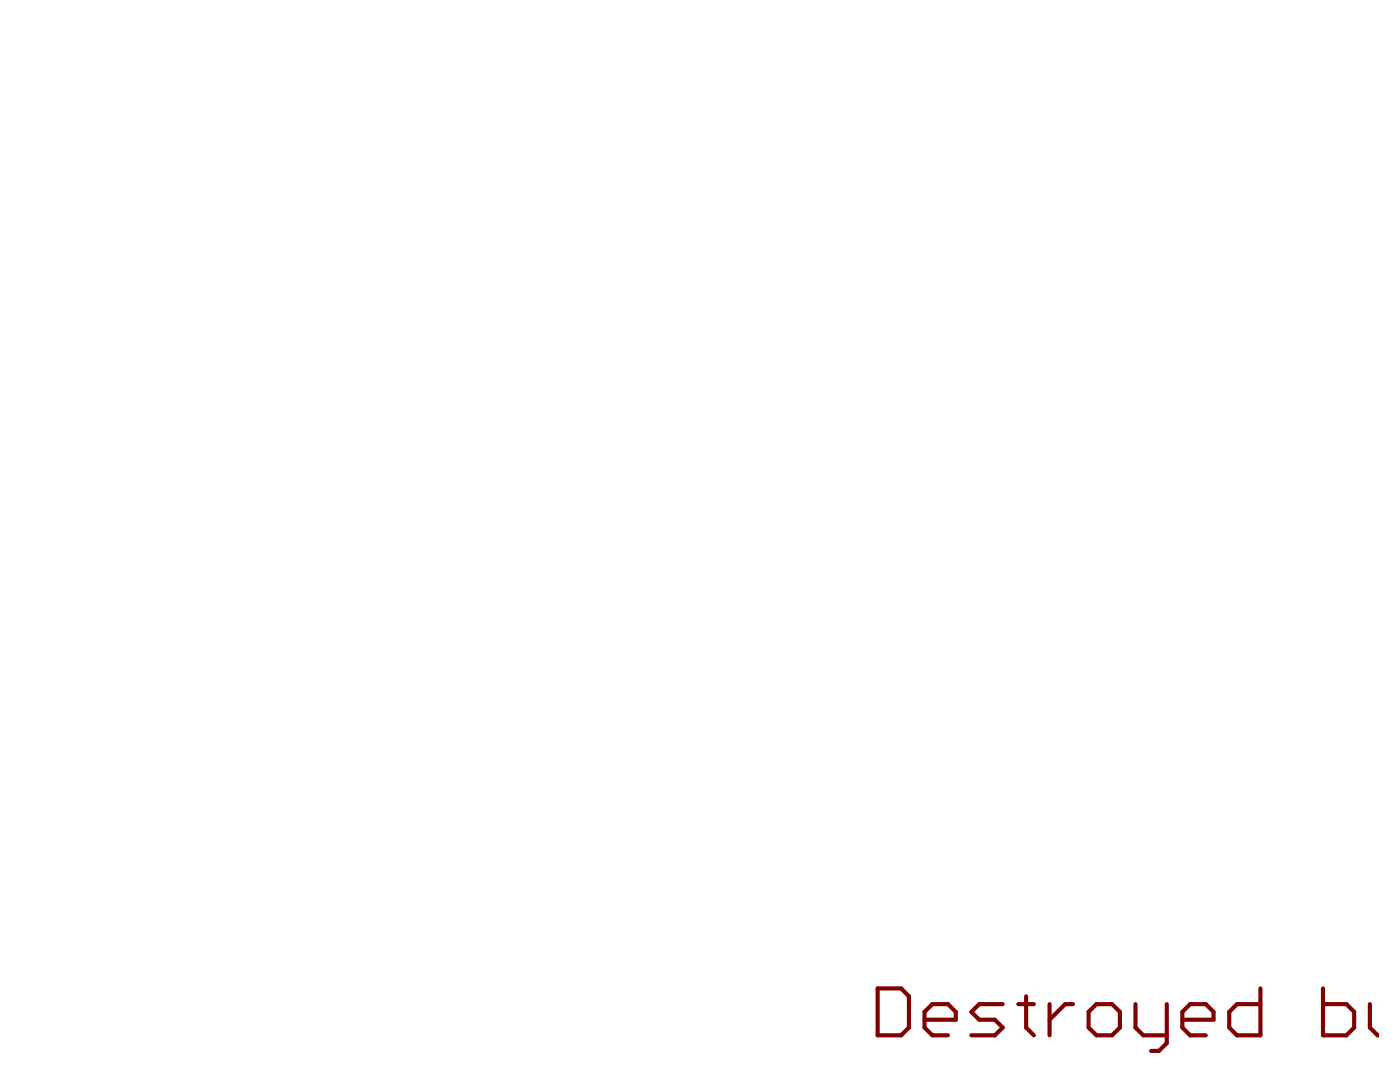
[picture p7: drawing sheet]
<svg xmlns="http://www.w3.org/2000/svg" width="279mm" height="216mm" viewBox="0 0 279 216" stroke-linecap="round" stroke-linejoin="round" font-family="sans-serif">
<g fill="none" stroke="#800000" stroke-width=".83">
<path d="M175.2 197.2h4.6l1.6 1.6v6.2l-1.6 1.6h-4.6zM204.8 198.8v6.2l1.5 1.6M251.5 197.2v9.4h-4.6l-1.6-1.6v-3.1l1.6-1.5h4.6M264 197.2v9.4h4.7l1.6-1.6v-3.1l-1.6-1.5h-4.7M184.5 203.5h6.3v-1.6l-1.6-1.5h-3.1l-1.6 1.5v3.1l1.6 1.6h3.1M200.1 200.4h-4.7l-1.5 1.5 1.5 1.6h3.1l1.6 1.5-1.6 1.6h-4.6M203.2 200.4h3.1M209.5 200.4v6.2M214.1 200.4h-1.5l-3.1 3.1M217.3 201.9l1.5-1.5h3.1l1.6 1.5v3.1l-1.6 1.6h-3.1l-1.5-1.6zM226.6 200.4v4.6l1.6 1.6h4.7M232.9 200.4v7.8l-1.6 1.5h-1.6"/>
<path d="M236 203.5h6.2v-1.6l-1.6-1.5h-3.1l-1.5 1.5v3.1l1.5 1.6h3.1M273.4 200.4v4.6l1.5 1.6h.4"/>
</g>
</svg>
